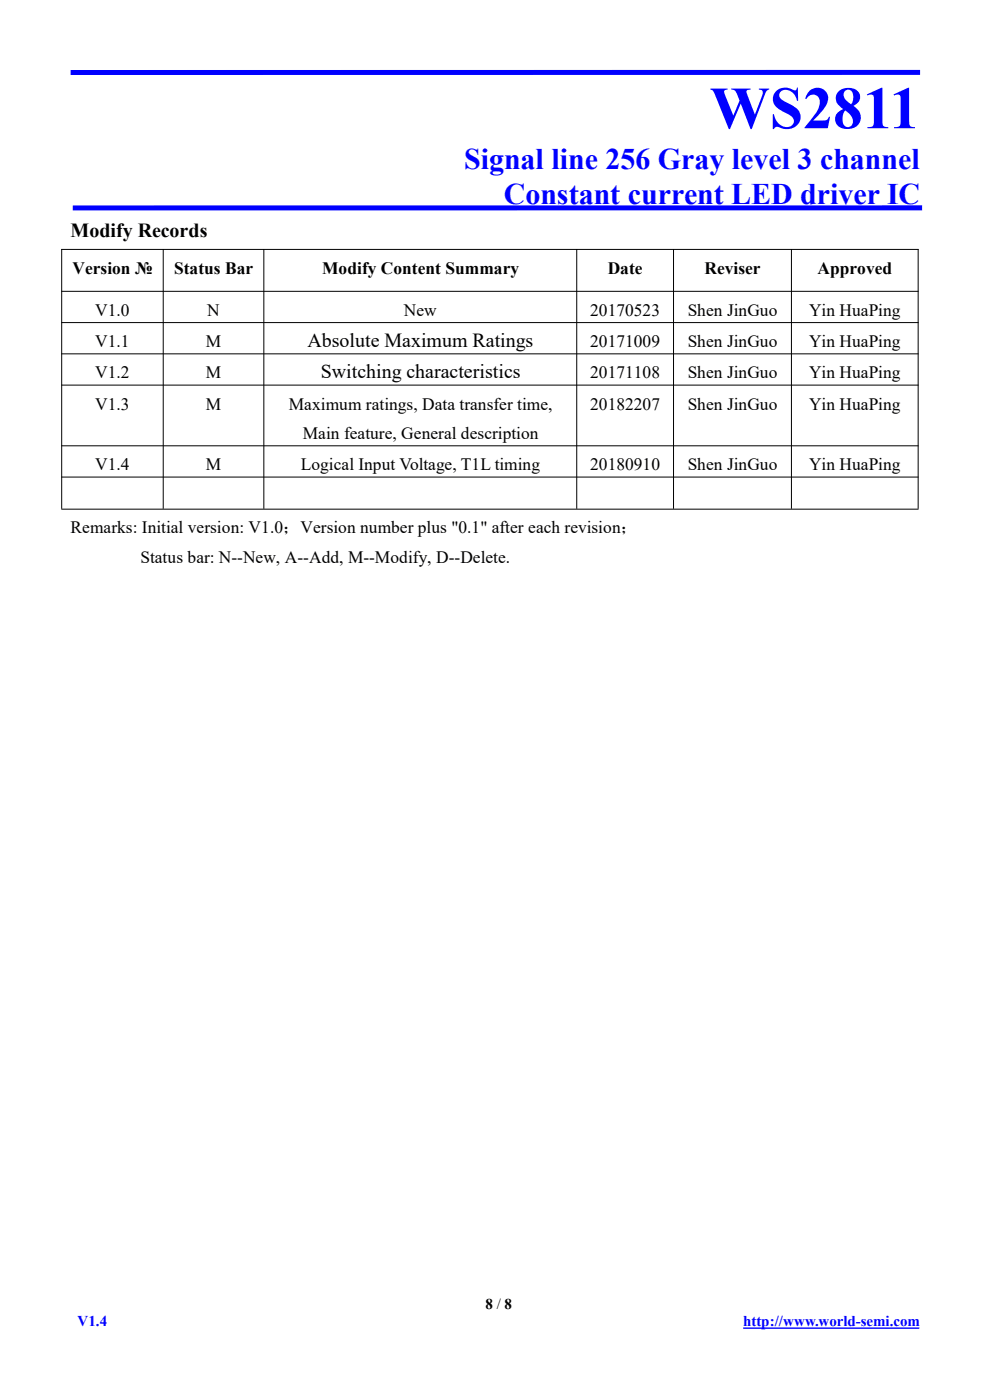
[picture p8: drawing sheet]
<svg xmlns="http://www.w3.org/2000/svg" width="210mm" height="297mm" viewBox="0 0 210 297" stroke-linecap="round" stroke-linejoin="round" font-family="sans-serif">
<defs><g id="words">
<text font-size="12.7" fill="#00f" x="150.6" y="27.2">WS2811</text>
<g font-size="6.4" fill="#00f">
<text x="98.5" y="35.9">Signal line 256 Gray level 3 channel</text>
<text x="106.9" y="43.2">Constant current LED driver IC</text>
</g>
<g font-size="4.2">
<text x="15" y="50.2">Modify Records</text>
<text x="65.2" y="73.6">Absolute Maximum Ratings</text>
<text x="68" y="80.2">Switching characteristics</text>
</g>
<g font-size="3.7">
<text x="15.4" y="58.1">Version №</text>
<text x="37" y="58.1">Status Bar</text>
<text x="68.4" y="58.1">Modify Content Summary</text>
<text x="128.9" y="58.1">Date</text>
<text x="149.4" y="58.1">Reviser</text>
<text x="173.4" y="58.1">Approved</text>
<text x="20.2" y="67">V1.0</text>
<text x="43.9" y="67">N</text>
<text x="85.7" y="67">New</text>
<text x="125.2" y="67">20170523</text>
<text x="145.9" y="67">Shen JinGuo</text>
<text x="171.6" y="67">Yin HuaPing</text>
<text x="20.2" y="73.6">V1.1</text>
<text x="43.6" y="73.6">M</text>
<text x="125.2" y="73.6">20171009</text>
<text x="145.9" y="73.6">Shen JinGuo</text>
<text x="171.6" y="73.6">Yin HuaPing</text>
<text x="20.2" y="80.2">V1.2</text>
<text x="43.6" y="80.2">M</text>
<text x="125.2" y="80.2">20171108</text>
<text x="145.9" y="80.2">Shen JinGuo</text>
<text x="171.6" y="80.2">Yin HuaPing</text>
<text x="20.2" y="86.9">V1.3</text>
<text x="43.6" y="86.9">M</text>
<text x="61.3" y="86.9">Maximum ratings, Data transfer time,</text>
<text x="125.2" y="86.9">20182207</text>
<text x="145.9" y="86.9">Shen JinGuo</text>
<text x="171.6" y="86.9">Yin HuaPing</text>
<text x="64.3" y="93.2">Main feature, General description</text>
<text x="20.2" y="99.8">V1.4</text>
<text x="43.6" y="99.8">M</text>
<text x="63.8" y="99.8">Logical Input Voltage, T1L timing</text>
<text x="125.2" y="99.8">20180910</text>
<text x="145.9" y="99.8">Shen JinGuo</text>
<text x="171.6" y="99.8">Yin HuaPing</text>
<text x="15" y="113.2">Remarks: Initial version: V1.0；Version number plus &quot;0.1&quot; after each revision；</text>
<text x="29.8" y="119.5">Status bar: N--New, A--Add, M--Modify, D--Delete.</text>
</g>
<g font-size="3.2" fill="#00f">
<text x="16.5" y="281.3">V1.4</text>
<text x="157.6" y="281.3">http://www.world-semi.com</text>
</g>
<text font-size="3.2" x="103" y="277.6">8 / 8</text>
</g></defs>
<path d="M157.6 281.8h37.4" fill="none" stroke="#00f" stroke-width=".3"/>
<g fill="#00f">
<path d="M15 14.9l180.2-.1v1.1h-180.2z"/>
<path d="M15.4 43.6h180.2v1h-180.2z"/>
</g>
<g fill="none" stroke="#000" stroke-width=".21">
<path d="M13 52.9h181.9M13.1 52.8v55.1M34.6 52.8v55.1M56 52.8v55.1M122.3 52.8v55.1M142.9 52.8v55.1M167.9 52.8v55.1M194.8 52.8v55.1M13 61.8h181.9M13 68.4h181.9M13 75.1h181.9M13 81.7h181.9"/>
<path d="M13 94.6h181.9M13 101.2h181.9M13 108h181.9"/>
</g>
<use href="#words"/>
</svg>
